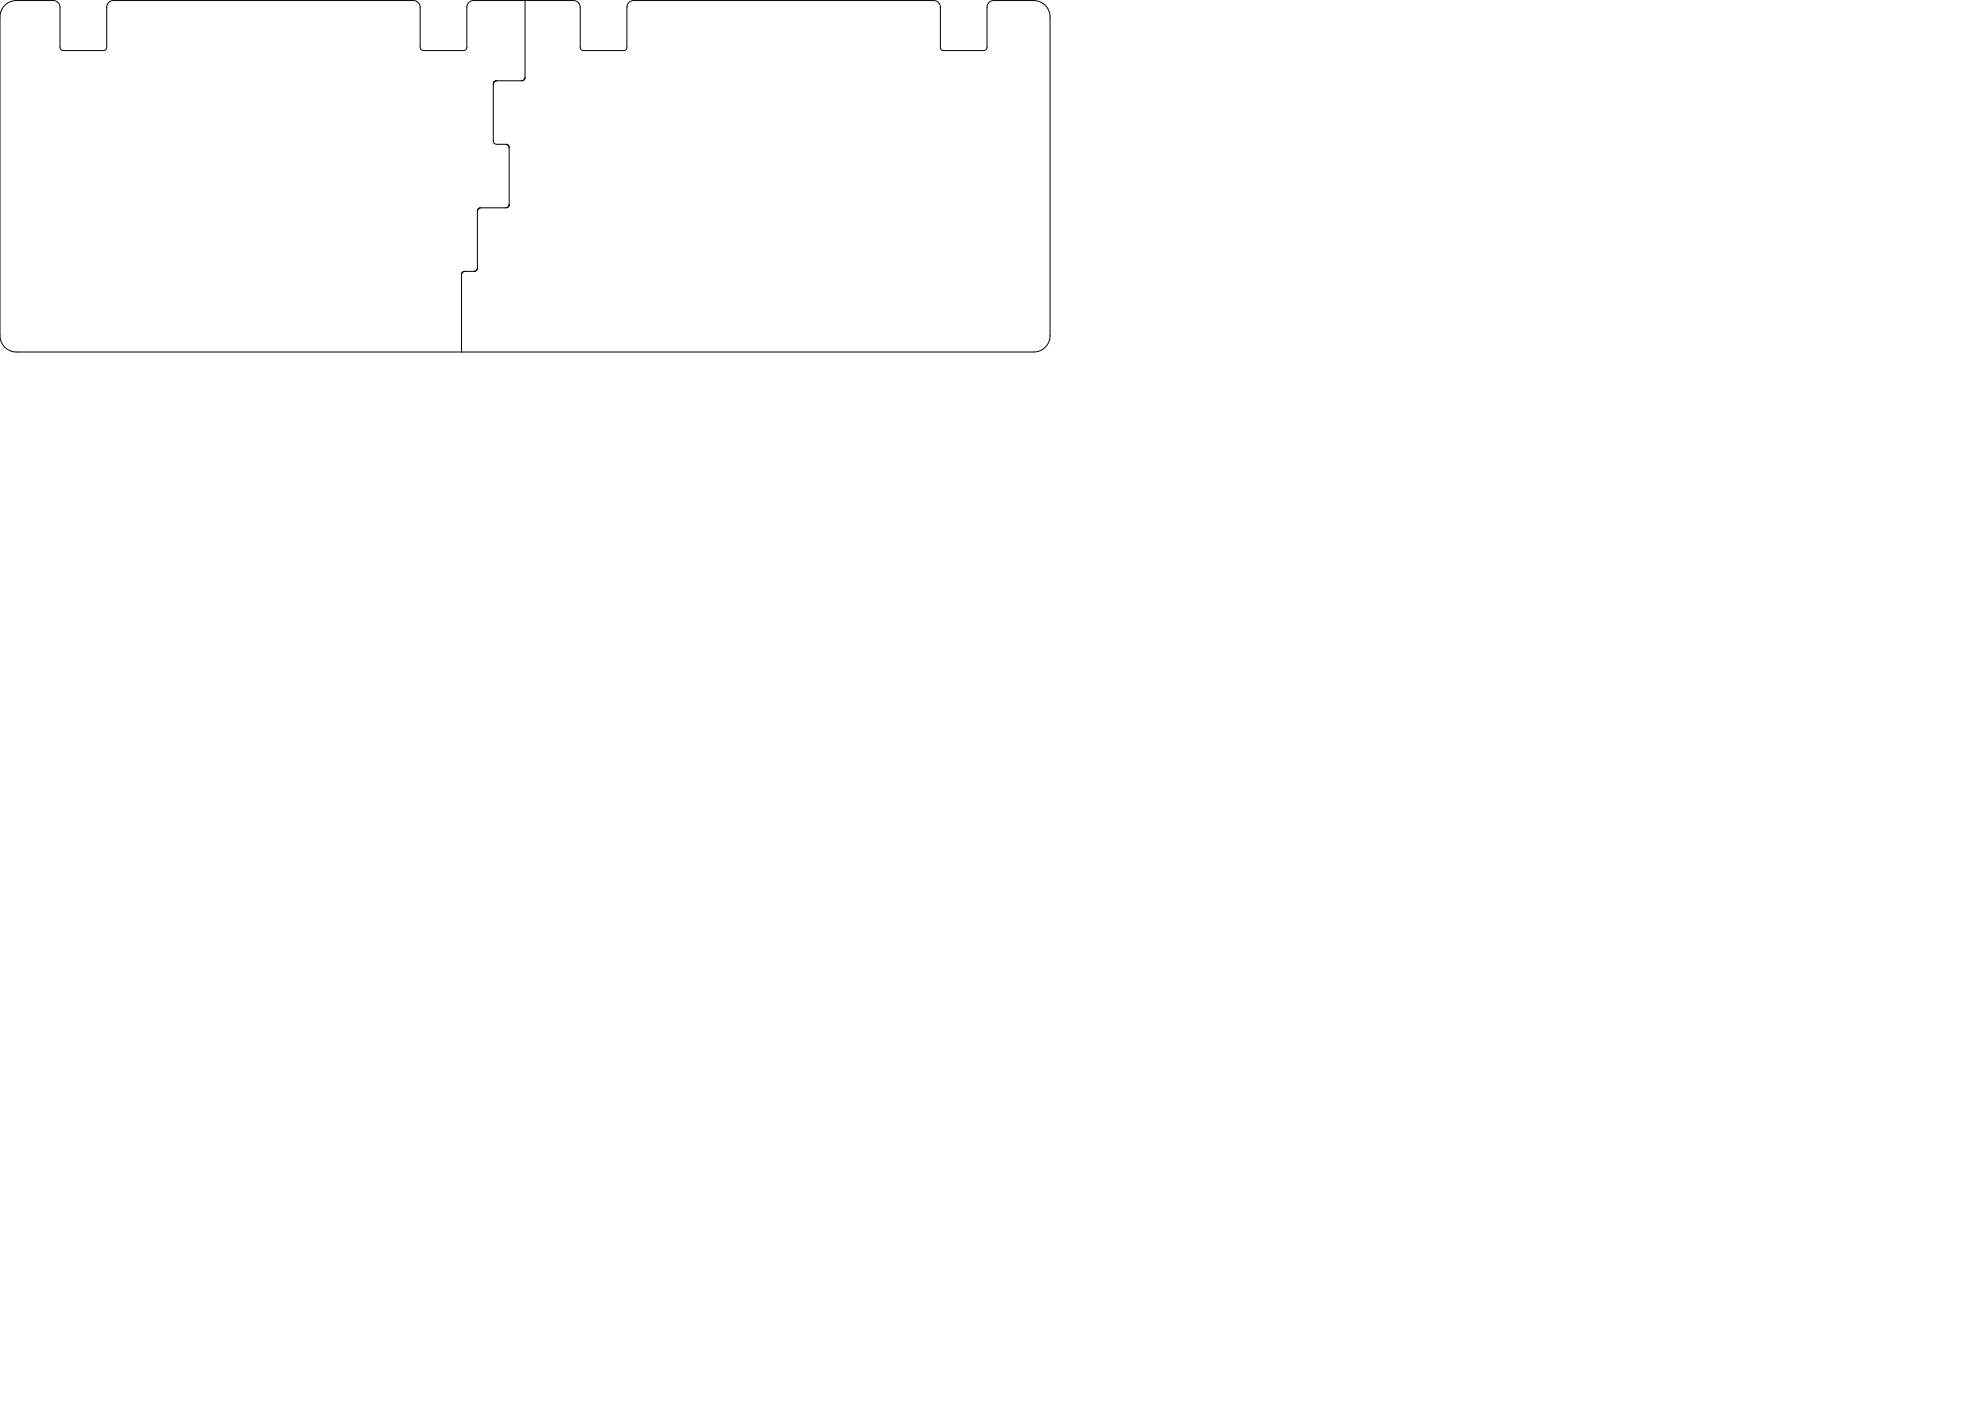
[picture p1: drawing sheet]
<svg xmlns="http://www.w3.org/2000/svg" width="594mm" height="420mm" viewBox="0 0 594 420" stroke-linecap="round" stroke-linejoin="round" font-family="sans-serif">
<g fill="none" stroke="#000" stroke-width=".3">
<path d="M1.4 1.6a4.9 4.9 0 0 1 3.5-1.4h11.1a2 2 0 0 1 2 2v12a1 1 0 0 0 1 1h12a1 1 0 0 0 1-1v-12a2 2 0 0 1 2-2h90a2 2 0 0 1 2 2v12a1 1 0 0 0 1 1h12a1 1 0 0 0 1-1v-12a2 2 0 0 1 2-2h30a2 2 0 0 1 2 2v12a1 1 0 0 0 1 1h12a1 1 0 0 0 1-1v-12a2 2 0 0 1 2-2h90a2 2 0 0 1 2 2v12a1 1 0 0 0 1 1h12a1 1 0 0 0 1-1v-12a2 2 0 0 1 2-2h12a4.9 4.9 0 0 1 4.9 4.9v95.6a4.9 4.9 0 0 1-4.9 4.9h-305.1a4.9 4.9 0 0 1-4.9-4.9v-95.6a4.9 4.9 0 0 1 1.4-3.5zM157.5 .2l-.1 23.4-.8 .6h-7.7l-.6 .2M147.9 25.2v17.1a1 1 0 0 0 1 1h3l.5 .3 .3 .5v17.2l-.2 .7M147.9 25.2h.1M148.3 24.5l-.4 .7M148.3 24.4v.1M143.7 62.4l-.5 .9v17.1l-.3 .6M143.8 62.4h-.1M152.2 62.2l-8.4 .2M152.3 62.1l-.1 .1M152.4 62l-.1 .1M152.5 62h-.1"/>
<path d="M138.5 81.9l-.1 23.7M138.6 81.8l-.1 .1M142.7 81.2l-3.5 .2-.6 .4M142.8 81.2h-.1M142.9 81.1l-.1 .1M142.9 81v.1"/>
</g>
</svg>
